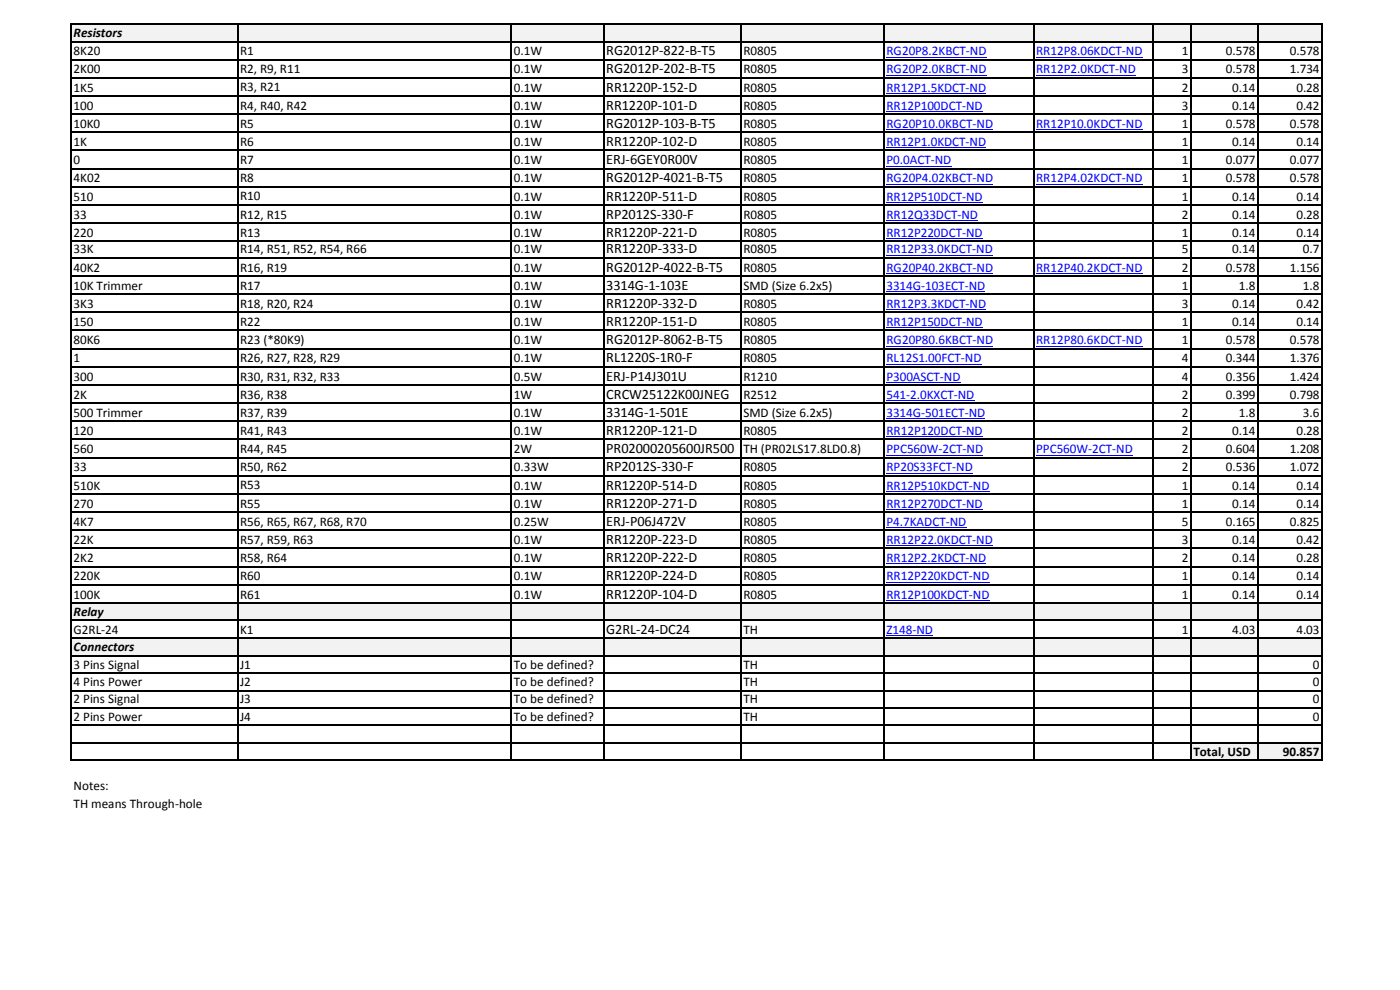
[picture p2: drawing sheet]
<svg xmlns="http://www.w3.org/2000/svg" width="297mm" height="210mm" viewBox="0 0 297 210" stroke-linecap="round" stroke-linejoin="round" font-family="sans-serif">
<defs><g id="words">
<g font-size="3">
<text x="128.6" y="11.7">RG2012P-822-B-T5</text>
<text x="128.6" y="15.6">RG2012P-202-B-T5</text>
<text x="128.6" y="19.4">RR1220P-152-D</text>
<text x="128.6" y="23.3">RR1220P-101-D</text>
<text x="128.6" y="27.1">RG2012P-103-B-T5</text>
<text x="128.6" y="31">RR1220P-102-D</text>
<text x="128.6" y="34.8">ERJ-6GEY0R00V</text>
<text x="128.6" y="38.7">RG2012P-4021-B-T5</text>
<text x="128.6" y="42.5">RR1220P-511-D</text>
<text x="128.6" y="46.4">RP2012S-330-F</text>
<text x="128.6" y="50.2">RR1220P-221-D</text>
<text x="128.6" y="53.8">RR1220P-333-D</text>
<text x="128.6" y="57.6">RG2012P-4022-B-T5</text>
<text x="128.6" y="61.5">3314G-1-103E</text>
<text x="128.6" y="65.3">RR1220P-332-D</text>
<text x="128.6" y="69.2">RR1220P-151-D</text>
<text x="128.6" y="73">RG2012P-8062-B-T5</text>
<text x="128.6" y="76.9">RL1220S-1R0-F</text>
<text x="128.6" y="80.7">ERJ-P14J301U</text>
<text x="128.6" y="84.6">CRCW25122K00JNEG</text>
<text x="128.6" y="88.4">3314G-1-501E</text>
<text x="128.6" y="92.3">RR1220P-121-D</text>
<text x="128.6" y="96.1">PR02000205600JR500</text>
<text x="128.6" y="100">RP2012S-330-F</text>
<text x="128.6" y="103.8">RR1220P-514-D</text>
<text x="128.6" y="107.7">RR1220P-271-D</text>
<text x="128.6" y="111.5">ERJ-P06J472V</text>
<text x="128.6" y="115.4">RR1220P-223-D</text>
<text x="128.6" y="119.3">RR1220P-222-D</text>
<text x="128.6" y="123.1">RR1220P-224-D</text>
<text x="128.6" y="127">RR1220P-104-D</text>
<text x="128.6" y="134.5">G2RL-24-DC24</text>
</g>
<g font-size="2.8">
<text x="15.6" y="7.9">Resistors</text>
<text x="15.6" y="11.7">8K20</text>
<text x="50.9" y="11.7">R1</text>
<text x="109" y="11.7">0.1W</text>
<text x="157.7" y="11.7">R0805</text>
<text x="250.8" y="11.7">1</text>
<text x="260" y="11.7">0.578</text>
<text x="273.6" y="11.7">0.578</text>
<text x="15.6" y="15.6">2K00</text>
<text x="50.9" y="15.5">R2, R9, R11</text>
<text x="109" y="15.6">0.1W</text>
<text x="157.7" y="15.6">R0805</text>
<text x="250.8" y="15.6">3</text>
<text x="260" y="15.6">0.578</text>
<text x="273.6" y="15.6">1.734</text>
<text x="15.6" y="19.4">1K5</text>
<text x="15.6" y="23.3">100</text>
<text x="50.9" y="19.4">R3, R21</text>
<text x="50.9" y="23.3">R4, R40, R42</text>
<text x="109" y="19.4">0.1W</text>
<text x="109" y="23.3">0.1W</text>
<text x="157.7" y="19.4">R0805</text>
<text x="157.7" y="23.3">R0805</text>
<text x="250.8" y="19.4">2</text>
<text x="250.8" y="23.3">3</text>
<text x="261.4" y="19.4">0.14</text>
<text x="261.4" y="23.3">0.14</text>
<text x="275" y="19.4">0.28</text>
<text x="275" y="23.3">0.42</text>
<text x="15.6" y="27.1">10K0</text>
<text x="50.9" y="27.1">R5</text>
<text x="109" y="27.1">0.1W</text>
<text x="157.7" y="27.1">R0805</text>
<text x="250.8" y="27.1">1</text>
<text x="260" y="27.1">0.578</text>
<text x="273.6" y="27.1">0.578</text>
<text x="15.6" y="31">1K</text>
<text x="15.6" y="34.8">0</text>
<text x="50.9" y="30.9">R6</text>
<text x="50.9" y="34.8">R7</text>
<text x="109" y="31">0.1W</text>
<text x="109" y="34.8">0.1W</text>
<text x="157.7" y="31">R0805</text>
<text x="157.7" y="34.8">R0805</text>
<text x="250.8" y="31">1</text>
<text x="250.8" y="34.8">1</text>
<text x="260" y="34.8">0.077</text>
<text x="261.4" y="31">0.14</text>
<text x="273.6" y="34.8">0.077</text>
<text x="275" y="31">0.14</text>
<text x="15.6" y="38.7">4K02</text>
<text x="50.9" y="38.6">R8</text>
<text x="109" y="38.7">0.1W</text>
<text x="157.7" y="38.7">R0805</text>
<text x="250.8" y="38.7">1</text>
<text x="260" y="38.7">0.578</text>
<text x="273.6" y="38.7">0.578</text>
<text x="15.6" y="42.5">510</text>
<text x="15.6" y="46.4">33</text>
<text x="50.9" y="42.5">R10</text>
<text x="50.9" y="46.4">R12, R15</text>
<text x="109" y="42.5">0.1W</text>
<text x="109" y="46.4">0.1W</text>
<text x="157.7" y="42.5">R0805</text>
<text x="157.7" y="46.4">R0805</text>
<text x="250.8" y="42.5">1</text>
<text x="250.8" y="46.4">2</text>
<text x="261.4" y="42.5">0.14</text>
<text x="261.4" y="46.4">0.14</text>
<text x="275" y="42.5">0.14</text>
<text x="275" y="46.4">0.28</text>
<text x="15.6" y="50.3">220</text>
<text x="15.6" y="53.8">33K</text>
<text x="50.9" y="50.2">R13</text>
<text x="50.9" y="53.8">R14, R51, R52, R54, R66</text>
<text x="109" y="50.3">0.1W</text>
<text x="109" y="53.8">0.1W</text>
<text x="157.7" y="50.3">R0805</text>
<text x="157.7" y="53.8">R0805</text>
<text x="250.8" y="50.3">1</text>
<text x="250.8" y="53.8">5</text>
<text x="261.4" y="50.3">0.14</text>
<text x="261.4" y="53.8">0.14</text>
<text x="275" y="50.3">0.14</text>
<text x="276.4" y="53.8">0.7</text>
<text x="15.6" y="57.6">40K2</text>
<text x="50.9" y="57.6">R16, R19</text>
<text x="109" y="57.6">0.1W</text>
<text x="157.7" y="57.6">R0805</text>
<text x="250.8" y="57.6">2</text>
<text x="260" y="57.6">0.578</text>
<text x="273.6" y="57.6">1.156</text>
<text x="15.6" y="61.5">10K Trimmer</text>
<text x="15.6" y="65.3">3K3</text>
<text x="50.9" y="61.4">R17</text>
<text x="50.9" y="65.3">R18, R20, R24</text>
<text x="109" y="61.5">0.1W</text>
<text x="109" y="65.3">0.1W</text>
<text x="157.7" y="61.5">SMD (Size 6.2x5)</text>
<text x="157.7" y="65.3">R0805</text>
<text x="250.8" y="61.5">1</text>
<text x="250.8" y="65.3">3</text>
<text x="261.4" y="65.3">0.14</text>
<text x="262.8" y="61.5">1.8</text>
<text x="275" y="65.3">0.42</text>
<text x="276.4" y="61.5">1.8</text>
<text x="15.6" y="69.2">150</text>
<text x="50.9" y="69.2">R22</text>
<text x="109" y="69.2">0.1W</text>
<text x="157.7" y="69.2">R0805</text>
<text x="250.8" y="69.2">1</text>
<text x="261.4" y="69.2">0.14</text>
<text x="275" y="69.2">0.14</text>
<text x="15.6" y="73">80K6</text>
<text x="15.6" y="76.9">1</text>
<text x="50.9" y="73">R23 (*80K9)</text>
<text x="50.9" y="76.9">R26, R27, R28, R29</text>
<text x="109" y="73">0.1W</text>
<text x="109" y="76.9">0.1W</text>
<text x="157.7" y="73">R0805</text>
<text x="157.7" y="76.9">R0805</text>
<text x="250.8" y="73">1</text>
<text x="250.8" y="76.9">4</text>
<text x="260" y="73">0.578</text>
<text x="260" y="76.9">0.344</text>
<text x="273.6" y="73">0.578</text>
<text x="273.6" y="76.9">1.376</text>
<text x="15.6" y="80.7">300</text>
<text x="50.9" y="80.7">R30, R31, R32, R33</text>
<text x="109" y="80.7">0.5W</text>
<text x="157.7" y="80.7">R1210</text>
<text x="250.8" y="80.7">4</text>
<text x="260" y="80.7">0.356</text>
<text x="273.6" y="80.7">1.424</text>
<text x="15.6" y="84.6">2K</text>
<text x="15.6" y="88.4">500 Trimmer</text>
<text x="50.9" y="84.5">R36, R38</text>
<text x="50.9" y="88.4">R37, R39</text>
<text x="109" y="84.6">1W</text>
<text x="109" y="88.4">0.1W</text>
<text x="157.7" y="84.6">R2512</text>
<text x="157.7" y="88.4">SMD (Size 6.2x5)</text>
<text x="250.8" y="84.6">2</text>
<text x="250.8" y="88.4">2</text>
<text x="260" y="84.6">0.399</text>
<text x="262.8" y="88.4">1.8</text>
<text x="273.6" y="84.6">0.798</text>
<text x="276.4" y="88.4">3.6</text>
<text x="15.6" y="92.3">120</text>
<text x="50.9" y="92.2">R41, R43</text>
<text x="109" y="92.3">0.1W</text>
<text x="157.7" y="92.3">R0805</text>
<text x="250.8" y="92.3">2</text>
<text x="261.4" y="92.3">0.14</text>
<text x="275" y="92.3">0.28</text>
<text x="15.6" y="96.1">560</text>
<text x="15.6" y="100">33</text>
<text x="50.9" y="96.1">R44, R45</text>
<text x="50.9" y="99.9">R50, R62</text>
<text x="109" y="96.1">2W</text>
<text x="109" y="100">0.33W</text>
<text x="157.7" y="96.1">TH (PR02LS17.8LD0.8)</text>
<text x="157.7" y="100">R0805</text>
<text x="250.8" y="96.1">2</text>
<text x="250.8" y="100">2</text>
<text x="260" y="96.1">0.604</text>
<text x="260" y="100">0.536</text>
<text x="273.6" y="96.1">1.208</text>
<text x="273.6" y="100">1.072</text>
<text x="15.6" y="103.8">510K</text>
<text x="15.6" y="107.7">270</text>
<text x="50.9" y="103.8">R53</text>
<text x="50.9" y="107.7">R55</text>
<text x="109" y="103.8">0.1W</text>
<text x="109" y="107.7">0.1W</text>
<text x="157.7" y="103.8">R0805</text>
<text x="157.7" y="107.7">R0805</text>
<text x="250.8" y="103.8">1</text>
<text x="250.8" y="107.7">1</text>
<text x="261.4" y="103.8">0.14</text>
<text x="261.4" y="107.7">0.14</text>
<text x="275" y="103.8">0.14</text>
<text x="275" y="107.7">0.14</text>
<text x="15.6" y="111.5">4K7</text>
<text x="50.9" y="111.5">R56, R65, R67, R68, R70</text>
<text x="109" y="111.5">0.25W</text>
<text x="157.7" y="111.5">R0805</text>
<text x="250.8" y="111.5">5</text>
<text x="260" y="111.5">0.165</text>
<text x="273.6" y="111.5">0.825</text>
<text x="15.6" y="115.4">22K</text>
<text x="15.6" y="119.3">2K2</text>
<text x="50.9" y="115.4">R57, R59, R63</text>
<text x="50.9" y="119.3">R58, R64</text>
<text x="109" y="115.4">0.1W</text>
<text x="109" y="119.3">0.1W</text>
<text x="157.7" y="115.4">R0805</text>
<text x="157.7" y="119.3">R0805</text>
<text x="250.8" y="115.4">3</text>
<text x="250.8" y="119.3">2</text>
<text x="261.4" y="115.4">0.14</text>
<text x="261.4" y="119.3">0.14</text>
<text x="275" y="115.4">0.42</text>
<text x="275" y="119.3">0.28</text>
<text x="15.6" y="123.1">220K</text>
<text x="50.9" y="123.1">R60</text>
<text x="109" y="123.1">0.1W</text>
<text x="157.7" y="123.1">R0805</text>
<text x="250.8" y="123.1">1</text>
<text x="261.4" y="123.1">0.14</text>
<text x="275" y="123.1">0.14</text>
<text x="15.6" y="127">100K</text>
<text x="15.6" y="130.6">Relay</text>
<text x="50.9" y="127">R61</text>
<text x="109" y="127">0.1W</text>
<text x="157.7" y="127">R0805</text>
<text x="250.8" y="127">1</text>
<text x="261.4" y="127">0.14</text>
<text x="275" y="127">0.14</text>
<text x="15.6" y="134.5">G2RL-24</text>
<text x="50.9" y="134.5">K1</text>
<text x="157.7" y="134.5">TH</text>
<text x="250.8" y="134.5">1</text>
<text x="261.4" y="134.5">4.03</text>
<text x="275" y="134.5">4.03</text>
<text x="15.6" y="138.2">Connectors</text>
<text x="15.6" y="141.9">3 Pins Signal</text>
<text x="50.9" y="141.8">J1</text>
<text x="109" y="141.9">To be defined?</text>
<text x="157.7" y="141.9">TH</text>
<text x="278.5" y="141.9">0</text>
<text x="15.6" y="145.5">4 Pins Power</text>
<text x="15.6" y="149.2">2 Pins Signal</text>
<text x="50.9" y="145.5">J2</text>
<text x="50.9" y="149.2">J3</text>
<text x="109" y="145.5">To be defined?</text>
<text x="109" y="149.2">To be defined?</text>
<text x="157.7" y="145.5">TH</text>
<text x="157.7" y="149.2">TH</text>
<text x="278.5" y="145.5">0</text>
<text x="278.5" y="149.2">0</text>
<text x="15.6" y="152.9">2 Pins Power</text>
<text x="50.9" y="152.9">J4</text>
<text x="109" y="152.9">To be defined?</text>
<text x="157.7" y="152.9">TH</text>
<text x="278.5" y="152.9">0</text>
<text x="253.2" y="160.3">Total, USD</text>
<text x="272.2" y="160.3">90.857</text>
<text x="15.6" y="167.6">Notes:</text>
<text x="15.6" y="171.3">TH means Through-hole</text>
</g>
<g font-size="2.8" fill="#00f">
<text x="188.1" y="11.7">RG20P8.2KBCT-ND</text>
<text x="219.8" y="11.7">RR12P8.06KDCT-ND</text>
<text x="188.1" y="15.6">RG20P2.0KBCT-ND</text>
<text x="219.8" y="15.6">RR12P2.0KDCT-ND</text>
<text x="188.1" y="19.4">RR12P1.5KDCT-ND</text>
<text x="188.1" y="23.3">RR12P100DCT-ND</text>
<text x="188.1" y="27.1">RG20P10.0KBCT-ND</text>
<text x="219.8" y="27.1">RR12P10.0KDCT-ND</text>
<text x="188.1" y="31">RR12P1.0KDCT-ND</text>
<text x="188.1" y="34.8">P0.0ACT-ND</text>
<text x="188.1" y="38.7">RG20P4.02KBCT-ND</text>
<text x="219.8" y="38.7">RR12P4.02KDCT-ND</text>
<text x="188.1" y="42.5">RR12P510DCT-ND</text>
<text x="188.1" y="46.4">RR12Q33DCT-ND</text>
<text x="188.1" y="50.3">RR12P220DCT-ND</text>
<text x="188.1" y="53.8">RR12P33.0KDCT-ND</text>
<text x="188.1" y="57.6">RG20P40.2KBCT-ND</text>
<text x="219.8" y="57.6">RR12P40.2KDCT-ND</text>
<text x="188.1" y="61.5">3314G-103ECT-ND</text>
<text x="188.1" y="65.3">RR12P3.3KDCT-ND</text>
<text x="188.1" y="69.2">RR12P150DCT-ND</text>
<text x="188.1" y="73">RG20P80.6KBCT-ND</text>
<text x="188.1" y="76.9">RL12S1.00FCT-ND</text>
<text x="219.8" y="73">RR12P80.6KDCT-ND</text>
<text x="188.1" y="80.7">P300ASCT-ND</text>
<text x="188.1" y="84.6">541-2.0KXCT-ND</text>
<text x="188.1" y="88.4">3314G-501ECT-ND</text>
<text x="188.1" y="92.3">RR12P120DCT-ND</text>
<text x="188.1" y="96.1">PPC560W-2CT-ND</text>
<text x="188.1" y="100">RP20S33FCT-ND</text>
<text x="219.8" y="96.1">PPC560W-2CT-ND</text>
<text x="188.1" y="103.8">RR12P510KDCT-ND</text>
<text x="188.1" y="107.7">RR12P270DCT-ND</text>
<text x="188.1" y="111.5">P4.7KADCT-ND</text>
<text x="188.1" y="115.4">RR12P22.0KDCT-ND</text>
<text x="188.1" y="119.3">RR12P2.2KDCT-ND</text>
<text x="188.1" y="123.1">RR12P220KDCT-ND</text>
<text x="188.1" y="127">RR12P100KDCT-ND</text>
<text x="188.1" y="134.5">Z148-ND</text>
</g>
</g></defs>
<g fill="#f2f2f2">
<path d="M15.1 5.2h265.4v3.6h-265.4z"/>
<path d="M15.1 127.9h265.4v3.7h-265.4z"/>
<path d="M15.1 135.4h265.4v3.7h-265.4z"/>
<path d="M252.6 157.5h27.9v3.7h-27.9z"/>
</g>
<g fill="none" stroke="#00f" stroke-width=".21">
<path d="M188 12.1h21.3M188 16h21.3M188 19.8h21.3M219.8 12.1h22.6M219.8 16h21.2M188 23.7h20.5M188 27.5h22.7M188 31.4h21.3M188 35.2h13.8M188 39.1h22.7M219.8 27.5h22.6M219.8 39.1h22.6"/>
<path d="M188 42.9h20.5M188 46.8h19.5M188 50.6h20.5M188 54.1h22.7M188 58h22.7M219.8 58h22.6M188 61.8h21M188 65.7h21.3M188 69.6h20.5M188 73.4h22.7M188 77.3h20.2M219.8 73.4h22.6"/>
<path d="M188 81.1h15.8M188 85h18.7M188 88.8h21M188 92.7h20.5M188 96.5h20.6M219.8 96.5h20.5M188 100.4h18.4M188 104.2h21.9M188 108.1h20.5M188 111.9h17M188 115.8h22.7M188 119.6h21.3"/>
<path d="M188 123.5h21.9M188 127.3h21.9M188 134.9h10"/>
</g>
<g fill="none" stroke="#000" stroke-width=".25">
<path d="M15.1 5v156.3M15.2 5.1h265.3M15.2 8.8h265.3M15.2 12.7h265.3M15.2 16.5h265.3M50.4 5.2v156.1M108.5 5.2v156.1M128.1 5.2v156.1M157.2 5.2v156.1M187.5 5.2v156.1M219.3 5.2v156.1M244.6 5.2v156.1"/>
<path d="M252.6 5.2v156.1M266.8 5.2v156.1M280.4 5.2v156.1M15.2 20.4h265.3M15.2 24.2h265.3M15.2 28.1h265.3M15.2 31.9h265.3M15.2 35.8h265.3M15.2 39.6h265.3M15.2 43.5h265.3M15.2 47.3h265.3M15.2 51.2h265.3"/>
<path d="M15.2 54.7h265.3M15.2 58.5h265.3M15.2 62.4h265.3M15.2 66.3h265.3M15.2 70.1h265.3M15.2 74h265.3M15.2 77.8h265.3M15.2 81.7h265.3M15.2 85.5h265.3M15.2 89.4h265.3M15.2 93.2h265.3M15.2 97.1h265.3"/>
<path d="M15.2 100.9h265.3M15.2 104.8h265.3M15.2 108.6h265.3M15.2 112.5h265.3M15.2 116.3h265.3M15.2 120.2h265.3M15.2 124h265.3M15.2 127.9h265.3M15.2 131.6h265.3M15.2 135.4h265.3M15.2 139.1h265.3M15.2 142.8h265.3"/>
<path d="M15.2 146.5h265.3M15.2 150.2h265.3M15.2 153.8h265.3M15.2 157.5h265.3M15.2 161.2h265.3"/>
</g>
<use href="#words"/>
</svg>
